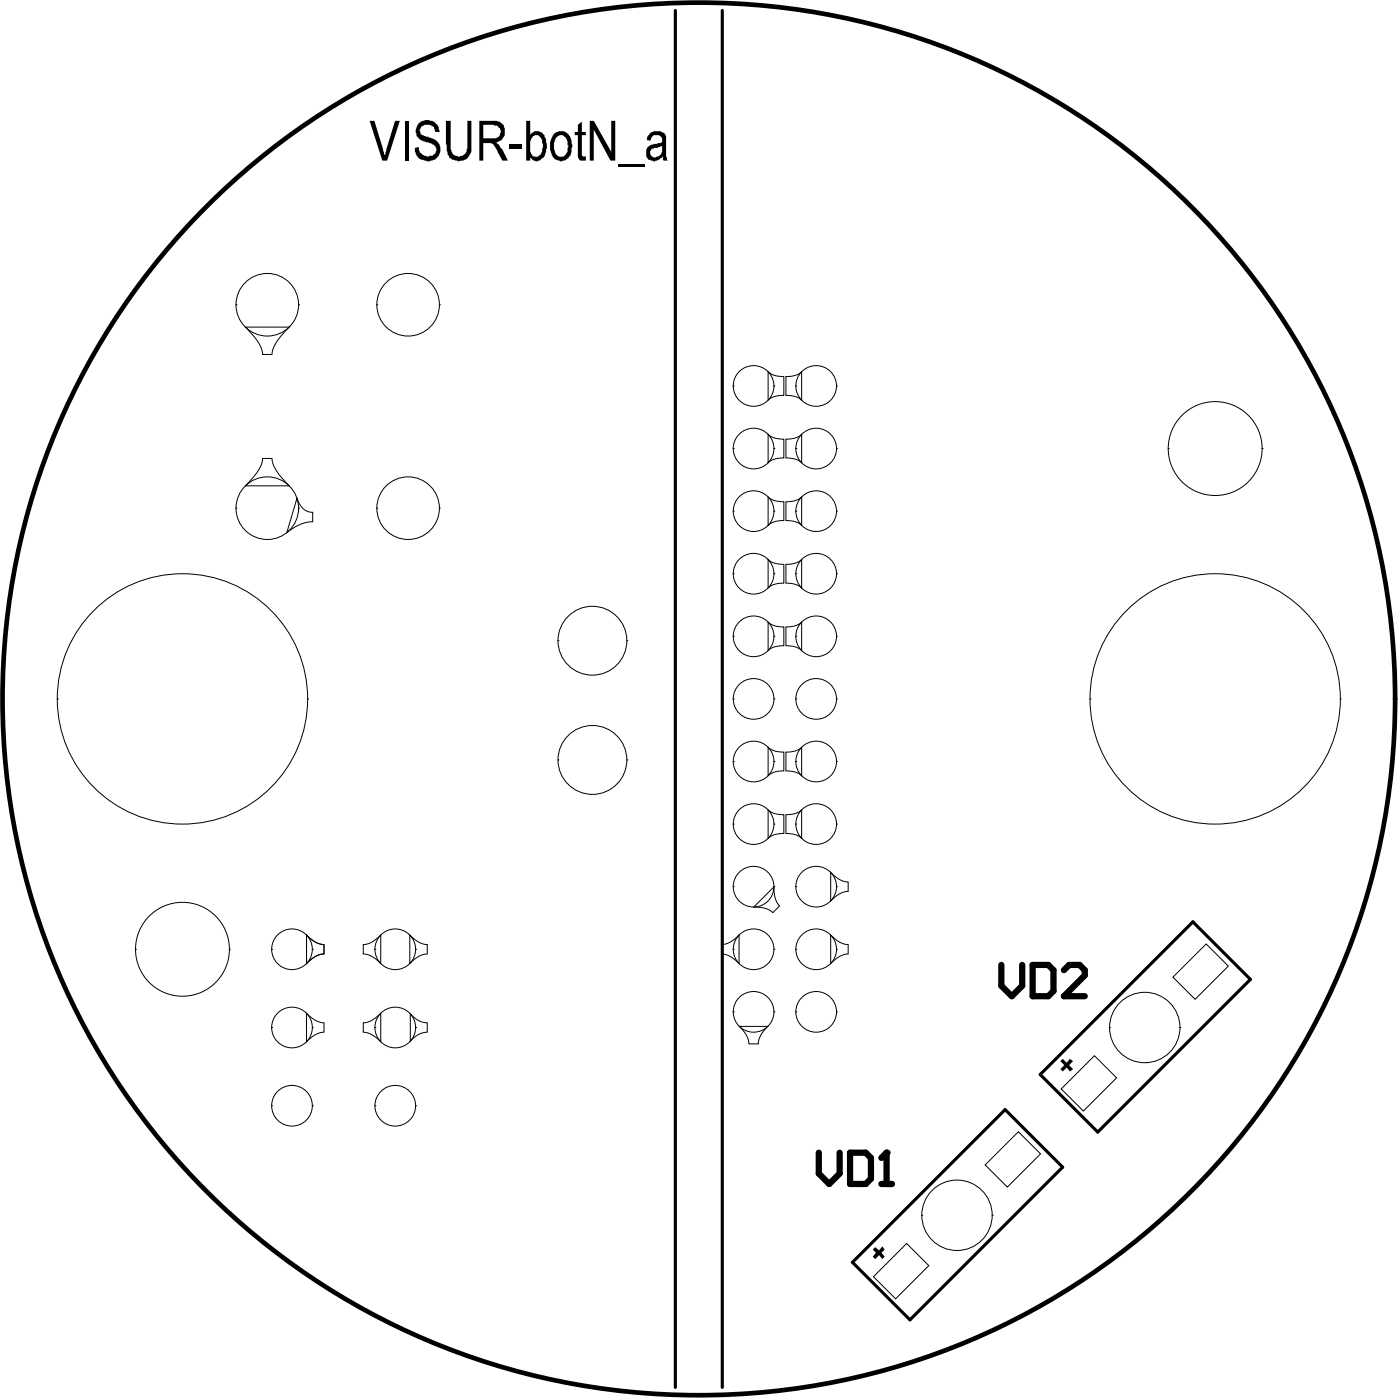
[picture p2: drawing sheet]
<svg xmlns="http://www.w3.org/2000/svg" width="149mm" height="149mm" viewBox="0 0 149 149" stroke-linecap="round" stroke-linejoin="round" font-family="sans-serif">
<circle cx="74.3" cy="74.3" r="74.1" fill="none" stroke="#000" stroke-width=".5"/>
<g fill="none" stroke="#000" stroke-width=".11">
<path d="M25.1 32.4h.1M25.1 32.4a3.3 3.3 0 0 0 3.3 3.3 3.3 3.3 0 0 0 3.4-3.3M25.1 32.4a3.3 3.3 0 0 1 3.3-3.3 3.3 3.3 0 0 1 3.4 3.3M26.1 34.8h4.7a4.9 4.9 0 0 0-1.9 2.9h-1a4.1 4.1 0 0 0-1.5-2.6zM31.8 32.4h.1M40.1 32.4h.1M40.1 32.4a3.3 3.3 0 0 0 3.3 3.3 3.3 3.3 0 0 0 3.3-3.3M40.1 32.4a3.3 3.3 0 0 1 3.3-3.3 3.3 3.3 0 0 1 3.3 3.3M46.7 32.4h.1M81.7 39.5a2.16 2.16 0 0 0 1.7 .5v2a2.28 2.28 0 0 0-1.7 .6zM25.1 54h.1M25.1 54a3.3 3.3 0 0 0 3.3 3.4 3.3 3.3 0 0 0 3.4-3.4"/>
<path d="M25.1 54a3.3 3.3 0 0 1 3.3-3.3 3.3 3.3 0 0 1 3.4 3.3M27.9 48.8h1a4.1 4.1 0 0 0 1.5 2.5l.4 .4h-4.7a4.9 4.9 0 0 0 1.8-2.9zM31.6 53a1.79 1.79 0 0 0 1.6 1.5v1a4.3 4.3 0 0 0-2.7 1.1zM31.8 54h.1M40.1 54h.1M40.1 54a3.3 3.3 0 0 0 3.3 3.4 3.3 3.3 0 0 0 3.3-3.4M40.1 54a3.3 3.3 0 0 1 3.3-3.3 3.3 3.3 0 0 1 3.3 3.3M46.7 54h.1M78 54.4h.1M78 41h.1M78 47.7h.1M78 54.4a2.16 2.16 0 0 0 2.1 2.1 2.16 2.16 0 0 0 2.2-2.1"/>
<path d="M78 54.4a2.16 2.16 0 0 1 2.1-2.2 2.16 2.16 0 0 1 2.2 2.2M78 41a2.16 2.16 0 0 0 2.1 2.2 2.16 2.16 0 0 0 2.2-2.2M78 41a2.16 2.16 0 0 1 2.1-2.1 2.16 2.16 0 0 1 2.2 2.1M78 47.7a2.16 2.16 0 0 0 2.1 2.2 2.16 2.16 0 0 0 2.2-2.2M78 47.7a2.16 2.16 0 0 1 2.1-2.2 2.16 2.16 0 0 1 2.2 2.2M81.7 59.5a2.16 2.16 0 0 0 1.7 .5v2a2.27 2.27 0 0 0-1.7 .5zM81.7 52.8a2.16 2.16 0 0 0 1.7 .6v2a2.27 2.27 0 0 0-1.7 .5zM81.7 46.2a2.16 2.16 0 0 0 1.7 .5v2a2.28 2.28 0 0 0-1.7 .5zM82.3 54.4h.1M82.3 41h.1M82.3 47.7h.1M83.6 53.4a2.27 2.27 0 0 0 1.6-.6v3.1a2.16 2.16 0 0 0-1.6-.5z"/>
<path d="M83.6 40a2.27 2.27 0 0 0 1.6-.5v3.1a2.17 2.17 0 0 0-1.6-.6zM83.6 46.7a2.27 2.27 0 0 0 1.6-.5v3a2.17 2.17 0 0 0-1.6-.5zM84.6 54.4h.1M84.6 41h.1M84.6 47.7h.1M84.6 54.4a2.16 2.16 0 0 0 2.2 2.1 2.16 2.16 0 0 0 2.2-2.1M84.6 54.4a2.16 2.16 0 0 1 2.2-2.2 2.16 2.16 0 0 1 2.2 2.2M84.6 41a2.16 2.16 0 0 0 2.2 2.2 2.16 2.16 0 0 0 2.2-2.2M84.6 41a2.16 2.16 0 0 1 2.2-2.1 2.16 2.16 0 0 1 2.2 2.1M84.6 47.7a2.16 2.16 0 0 0 2.2 2.2 2.16 2.16 0 0 0 2.2-2.2M84.6 47.7a2.16 2.16 0 0 1 2.2-2.2 2.16 2.16 0 0 1 2.2 2.2M89 54.4h.1"/>
<path d="M89 41h.1M89 47.7h.1M124.2 47.7a5 5 0 0 0 5 5 5 5 0 0 0 5-5M124.2 47.7a5 5 0 0 1 5-5 5 5 0 0 1 5 5M124.2 47.7h.1M134.2 47.7h.1M6.1 74.3h.1M6.1 74.3a13.3 13.3 0 0 0 13.3 13.3 13.3 13.3 0 0 0 13.3-13.3M6.1 74.3a13.3 13.3 0 0 1 13.3-13.3 13.3 13.3 0 0 1 13.3 13.3M32.7 74.3h.1M59.3 68.1h.1M59.3 68.1a3.7 3.7 0 0 0 3.7 3.7 3.7 3.7 0 0 0 3.7-3.7"/>
<path d="M59.3 68.1a3.7 3.7 0 0 1 3.7-3.6 3.7 3.7 0 0 1 3.7 3.6M66.7 68.1h.1M78 61h.1M78 67.7h.1M78 74.3h.1M78 61a2.16 2.16 0 0 0 2.1 2.2 2.16 2.16 0 0 0 2.2-2.2M78 61a2.16 2.16 0 0 1 2.1-2.2 2.16 2.16 0 0 1 2.2 2.2M78 67.7a2.16 2.16 0 0 0 2.1 2.1 2.16 2.16 0 0 0 2.2-2.1M78 67.7a2.16 2.16 0 0 1 2.1-2.2 2.16 2.16 0 0 1 2.2 2.2M78 74.3a2.16 2.16 0 0 0 2.1 2.2 2.16 2.16 0 0 0 2.2-2.2M78 74.3a2.16 2.16 0 0 1 2.1-2.1 2.16 2.16 0 0 1 2.2 2.1M81.7 79.5a2.16 2.16 0 0 0 1.7 .5v2a2.27 2.27 0 0 0-1.7 .5z"/>
<path d="M81.7 66.2a2.16 2.16 0 0 0 1.7 .5v2a2.27 2.27 0 0 0-1.7 .5zM82.3 61h.1M82.3 67.7h.1M82.3 74.3h.1M83.6 80a2.27 2.27 0 0 0 1.6-.5v3a2.16 2.16 0 0 0-1.6-.5zM83.6 60a2.27 2.27 0 0 0 1.6-.5v3a2.16 2.16 0 0 0-1.6-.5zM83.6 66.7a2.27 2.27 0 0 0 1.6-.5v3a2.16 2.16 0 0 0-1.6-.5zM84.6 74.3h.1M84.6 67.7h.1M84.6 61h.1M84.6 74.3a2.16 2.16 0 0 0 2.2 2.2 2.16 2.16 0 0 0 2.2-2.2M84.6 74.3a2.16 2.16 0 0 1 2.2-2.1 2.16 2.16 0 0 1 2.2 2.1"/>
<path d="M84.6 67.7a2.16 2.16 0 0 0 2.2 2.1 2.16 2.16 0 0 0 2.2-2.1M84.6 67.7a2.16 2.16 0 0 1 2.2-2.2 2.16 2.16 0 0 1 2.2 2.2M84.6 61a2.16 2.16 0 0 0 2.2 2.2 2.16 2.16 0 0 0 2.2-2.2M84.6 61a2.16 2.16 0 0 1 2.2-2.2 2.16 2.16 0 0 1 2.2 2.2M89 74.3h.1M89 67.7h.1M89 61h.1M115.9 74.3h.1M115.9 74.3a13.3 13.3 0 0 0 13.3 13.3 13.3 13.3 0 0 0 13.3-13.3M115.9 74.3a13.3 13.3 0 0 1 13.3-13.3 13.3 13.3 0 0 1 13.3 13.3M142.5 74.3h.1M32.6 99.4a2.76 2.76 0 0 0 1.9 1v1a2.62 2.62 0 0 0-1.9 1.1z"/>
<path d="M43.6 99.4a2.76 2.76 0 0 0 1.8 1v1a2.62 2.62 0 0 0-1.8 1.1zM59.3 80.8h.1M59.3 80.8a3.7 3.7 0 0 0 3.7 3.7 3.7 3.7 0 0 0 3.7-3.7M59.3 80.8a3.7 3.7 0 0 1 3.7-3.6 3.7 3.7 0 0 1 3.7 3.6M66.7 80.8h.1M78 81h.1M78 87.6h.1M78 94.3h.1M78 81a2.16 2.16 0 0 0 2.1 2.1 2.16 2.16 0 0 0 2.2-2.1M78 81a2.16 2.16 0 0 1 2.1-2.2 2.16 2.16 0 0 1 2.2 2.2M78 87.6a2.16 2.16 0 0 0 2.1 2.2 2.16 2.16 0 0 0 2.2-2.2M78 87.6a2.16 2.16 0 0 1 2.1-2.1 2.16 2.16 0 0 1 2.2 2.1"/>
<path d="M78 94.3a2.16 2.16 0 0 0 2.1 2.2 2.16 2.16 0 0 0 2.2-2.2M78 94.3a2.16 2.16 0 0 1 2.1-2.2 2.16 2.16 0 0 1 2.2 2.2M81.7 86.1a2.16 2.16 0 0 0 1.7 .5v2a2.27 2.27 0 0 0-1.7 .5zM82.3 94.3a2.75 2.75 0 0 0 .6 2l-.7 .7a2.63 2.63 0 0 0-2-.5zM82.3 81h.1M82.3 87.6h.1M82.3 94.3h.1M83.6 86.6a2.27 2.27 0 0 0 1.6-.5v3a2.16 2.16 0 0 0-1.6-.5zM84.6 81h.1M84.6 94.3h.1M84.6 87.6h.1M84.6 81a2.16 2.16 0 0 0 2.2 2.1 2.16 2.16 0 0 0 2.2-2.1"/>
<path d="M84.6 81a2.16 2.16 0 0 1 2.2-2.2 2.16 2.16 0 0 1 2.2 2.2M84.6 94.3a2.16 2.16 0 0 0 2.2 2.2 2.16 2.16 0 0 0 2.2-2.2M84.6 94.3a2.16 2.16 0 0 1 2.2-2.2 2.16 2.16 0 0 1 2.2 2.2M84.6 87.6a2.16 2.16 0 0 0 2.2 2.2 2.16 2.16 0 0 0 2.2-2.2M84.6 87.6a2.16 2.16 0 0 1 2.2-2.1 2.16 2.16 0 0 1 2.2 2.1M88.3 92.8a2.76 2.76 0 0 0 1.9 1v1a2.62 2.62 0 0 0-1.9 1zM88.3 99.4a2.76 2.76 0 0 0 1.9 1v1a2.62 2.62 0 0 0-1.9 1.1zM89 81h.1M89 94.3h.1M89 87.6h.1M14.4 100.9a5 5 0 0 0 5 5 5 5 0 0 0 5-5M14.4 100.9a5 5 0 0 1 5-4.9 5 5 0 0 1 5 4.9"/>
<path d="M14.4 100.9h.1M24.4 100.9h.1M28.9 117.6h.1M28.9 117.6a2.16 2.16 0 0 0 2.2 2.1 2.16 2.16 0 0 0 2.1-2.1M28.9 117.6a2.16 2.16 0 0 1 2.2-2.2 2.16 2.16 0 0 1 2.1 2.2M28.9 109.3h.1M28.9 109.3a2.16 2.16 0 0 0 2.2 2.1 2.16 2.16 0 0 0 2.1-2.1M28.9 109.3a2.16 2.16 0 0 1 2.2-2.2 2.16 2.16 0 0 1 2.1 2.2M28.9 100.9h.1M28.9 100.9a2.16 2.16 0 0 0 2.2 2.2 2.16 2.16 0 0 0 2.1-2.2M28.9 100.9a2.16 2.16 0 0 1 2.2-2.1 2.16 2.16 0 0 1 2.1 2.1M32.6 107.7a2.76 2.76 0 0 0 1.9 1.1v1a2.62 2.62 0 0 0-1.9 1z"/>
<path d="M33.2 117.6h.1M33.2 109.3h.1M33.2 100.9h.1M38.6 108.8a2.62 2.62 0 0 0 1.9-1.1v3.1a2.76 2.76 0 0 0-1.9-1zM38.6 100.4a2.62 2.62 0 0 0 1.9-1v3.1a2.76 2.76 0 0 0-1.9-1.1zM39.9 117.6h.1M39.9 117.6a2.16 2.16 0 0 0 2.1 2.1 2.16 2.16 0 0 0 2.2-2.1M39.9 117.6a2.16 2.16 0 0 1 2.1-2.2 2.16 2.16 0 0 1 2.2 2.2M39.9 109.3h.1M39.9 109.3a2.16 2.16 0 0 0 2.1 2.1 2.16 2.16 0 0 0 2.2-2.1M39.9 109.3a2.16 2.16 0 0 1 2.1-2.2 2.16 2.16 0 0 1 2.2 2.2M39.9 100.9h.1"/>
<path d="M39.9 100.9a2.16 2.16 0 0 0 2.1 2.2 2.16 2.16 0 0 0 2.2-2.2M39.9 100.9a2.16 2.16 0 0 1 2.1-2.1 2.16 2.16 0 0 1 2.2 2.1M43.6 107.8a2.46 2.46 0 0 0 1.8 1v1a2.46 2.46 0 0 0-1.8 .9zM44.2 117.6h.1M44.2 109.3h.1M44.2 100.9h.1M76.7 100.4a2.62 2.62 0 0 0 1.9-1v3.1a2.76 2.76 0 0 0-1.9-1.1zM78 107.6h.1M78 100.9h.1M78 107.6a2.16 2.16 0 0 0 2.1 2.2 2.16 2.16 0 0 0 2.2-2.2M78 107.6a2.16 2.16 0 0 1 2.1-2.2 2.16 2.16 0 0 1 2.2 2.2M78 100.9a2.16 2.16 0 0 0 2.1 2.2 2.16 2.16 0 0 0 2.2-2.2"/>
<path d="M78 100.9a2.16 2.16 0 0 1 2.1-2.1 2.16 2.16 0 0 1 2.2 2.1M78.6 109.1h3a2.76 2.76 0 0 0-1 1.9h-1a2.62 2.62 0 0 0-1-1.9zM82.3 107.6h.1M82.3 100.9h.1M84.6 107.6h.1M84.6 100.9h.1M84.6 107.6a2.16 2.16 0 0 0 2.2 2.2 2.16 2.16 0 0 0 2.2-2.2M84.6 107.6a2.16 2.16 0 0 1 2.2-2.2 2.16 2.16 0 0 1 2.2 2.2M84.6 100.9a2.16 2.16 0 0 0 2.2 2.2 2.16 2.16 0 0 0 2.2-2.2M84.6 100.9a2.16 2.16 0 0 1 2.2-2.1 2.16 2.16 0 0 1 2.2 2.1M89 107.6h.1M89 100.9h.1"/>
<path d="M116.4 112.3l2.3 2.3-3.5 3.5-2.4-2.3zM118 109.3h.1M118 109.3a3.7 3.7 0 0 0 3.7 3.7 3.7 3.7 0 0 0 3.8-3.7M118 109.3a3.7 3.7 0 0 1 3.7-3.8 3.7 3.7 0 0 1 3.8 3.8M124.7 103.9l3.6-3.5 2.3 2.3-3.5 3.6zM125.5 109.3h.1M96.4 132.2l2.4 2.4-3.6 3.5-2.3-2.3zM98 129.2h.1M98 129.2a3.7 3.7 0 0 0 3.8 3.8 3.7 3.7 0 0 0 3.7-3.8M98 129.2a3.7 3.7 0 0 1 3.8-3.7 3.7 3.7 0 0 1 3.7 3.7M104.8 123.9l3.5-3.6 2.3 2.4-3.5 3.5zM105.5 129.2h.1"/>
</g>
<path d="M71.8 1.1v146.4M76.8 1.1v146.4M126.8 98l6.2 6.1-16.3 16.3-6.1-6.1zM106.9 118l6.1 6.1-16.2 16.2-6.2-6.1z" fill="none" stroke="#000" stroke-width=".33"/>
<g fill="#000">
<path d="M39.3 12.9h.5l1.1 3.7 1.1-3.7h.5l-1.3 4.2h-.5zM44.5 13.1a1.3 1.3 0 0 1 2.1 .3l.1 .6h-.4l-.1-.1a.46 .46 0 0 0-.4-.5l-.1-.1a.8 .8 0 0 0-1.1 .6l.3 .5h.2v.1h.2a1.76 1.76 0 0 1 1.4 .9 1.28 1.28 0 0 1-.8 1.7h-.1a.39 .39 0 0 1-.5 0 1.17 1.17 0 0 1-1.2-1.4l.4-.1v.1a.78 .78 0 0 0 .5 .8l.4 .2 .3-.1a.32 .32 0 0 0 .5-.2 .62 .62 0 0 0 .2-.7h-.1a.3 .3 0 0 0-.3-.3l-.2-.2-.7-.2a1.07 1.07 0 0 1-.8-1.4l.1-.3zM47.4 12.9h.5v2.5a.96 .96 0 0 0 .2 .8l.2 .4h.3a.76 .76 0 0 0 1-.7l.1-.1v-2.9h.4v2.7a1.48 1.48 0 0 1-.5 1.3l-.3 .2-.5 .1-.1-.1a1.09 1.09 0 0 1-1.1-.8l-.2-1zM54.2 15.3h1.3v.5h-1.3zM61.4 13.3l.5-.4v1.1h.4v.4h-.4v2.2l.1 .1 .3-.1v.5h-.2a.56 .56 0 0 1-.6-.2 .56 .56 0 0 1-.1-.6v-1.9h-.3v-.4h.3zM62.7 12.9h.4l1.9 3.2v-3.2h.4v4.2h-.5l-1.8-3.3v3.3h-.4zM113 112.6l.4 .4 .4-.4 .3 .2-.4 .5 .4 .4-.3 .2-.4-.4-.4 .4-.2-.2 .4-.4-.4-.5zM92.8 132.9l.3-.3 .4 .4 .3-.5 .3 .4-.4 .3 .4 .4-.3 .3-.3-.4-.4 .4-.3-.3 .3-.4z"/>
<path d="M51.4 13.3v1.4h1.1a.7 .7 0 0 0 .7-1l-.2-.3-.5-.1zM51 12.9h1.6a1.1 1.1 0 0 1 1.1 1.4 1.04 1.04 0 0 1-1 .8l.4 .3 .1 .2 .2 .3 .6 1.2h-.6l-.8-1.5a.48 .48 0 0 0-.6-.4h-.6v1.9h-.4z"/>
<path d="M56.6 14.5a1.99 1.99 0 0 0-.1 1.7 .43 .43 0 0 0 .5 .5h.1l.2-.1a.68 .68 0 0 0 .3-.7l.1-.2v-.4l-.1-.1a.73 .73 0 0 0-.7-.8zM56 12.9h.4v1.5l.1-.2a.82 .82 0 0 1 1.2 .1l.2 .1v.1a2.16 2.16 0 0 1 0 2.1l-.5 .5-.4 .1a.87 .87 0 0 1-.6-.5v.4h-.4z"/>
<path d="M59.3 14.5a1.69 1.69 0 0 0 0 2.1l.4 .1h.2l.3-.4a.55 .55 0 0 0 .2-.6v-.1v-.6a.64 .64 0 0 0-.5-.5 .52 .52 0 0 0-.6 0zM58.8 14.3h.1a1.01 1.01 0 0 1 1.7 .2l.2 .4 .1 .5v.2l-.1 .1a1.42 1.42 0 0 1-.4 1.1l-.5 .3a1.05 1.05 0 0 1-1.2-.7 2.37 2.37 0 0 1 .1-2.1z"/>
<path d="M69.2 15.9a.49 .49 0 0 0 0 .6 .49 .49 0 0 0 .6 .2l.4-.1v-.2a.63 .63 0 0 0 .2-.7v-.1h-.2zM69.1 14.2a1.36 1.36 0 0 1 1.6 .1l.1 .2v2.2l.2 .4h-.4l-.1-.1v-.3l-.6 .4a.89 .89 0 0 1-1.2-.6 .89 .89 0 0 1 .7-1.1l1-.3a.54 .54 0 0 0-.1-.5 .54 .54 0 0 0-.5-.2h-.3l-.2 .1-.2 .5-.4-.1h.1v-.3z"/>
<circle cx="94.3" cy="122.6" r=".33"/>
</g>
<path d="M106.5 102.6v2.2l1.1 1.1 1.1-1.1v-2.2M109.8 102.6h1.7l.5 .6v2.2l-.5 .5h-1.7zM113.1 103.2l.6-.6h1.1l.6 .6v.5l-2.3 2.2h2.3M87.1 122.6v2.2l1.1 1.1 1.1-1.1v-2.2M90.4 122.6h1.7l.5 .5v2.2l-.5 .6h-1.7zM93.7 125.9h1.1M93.7 123.1l.6-.5v3.3" fill="none" stroke="#000" stroke-width=".66"/>
<path d="M43.2 12.9v4.2" fill="none" stroke="#000" stroke-width=".42"/>
<path d="M65.8 17.6h2.7" fill="none" stroke="#000" stroke-width=".25"/>
</svg>
